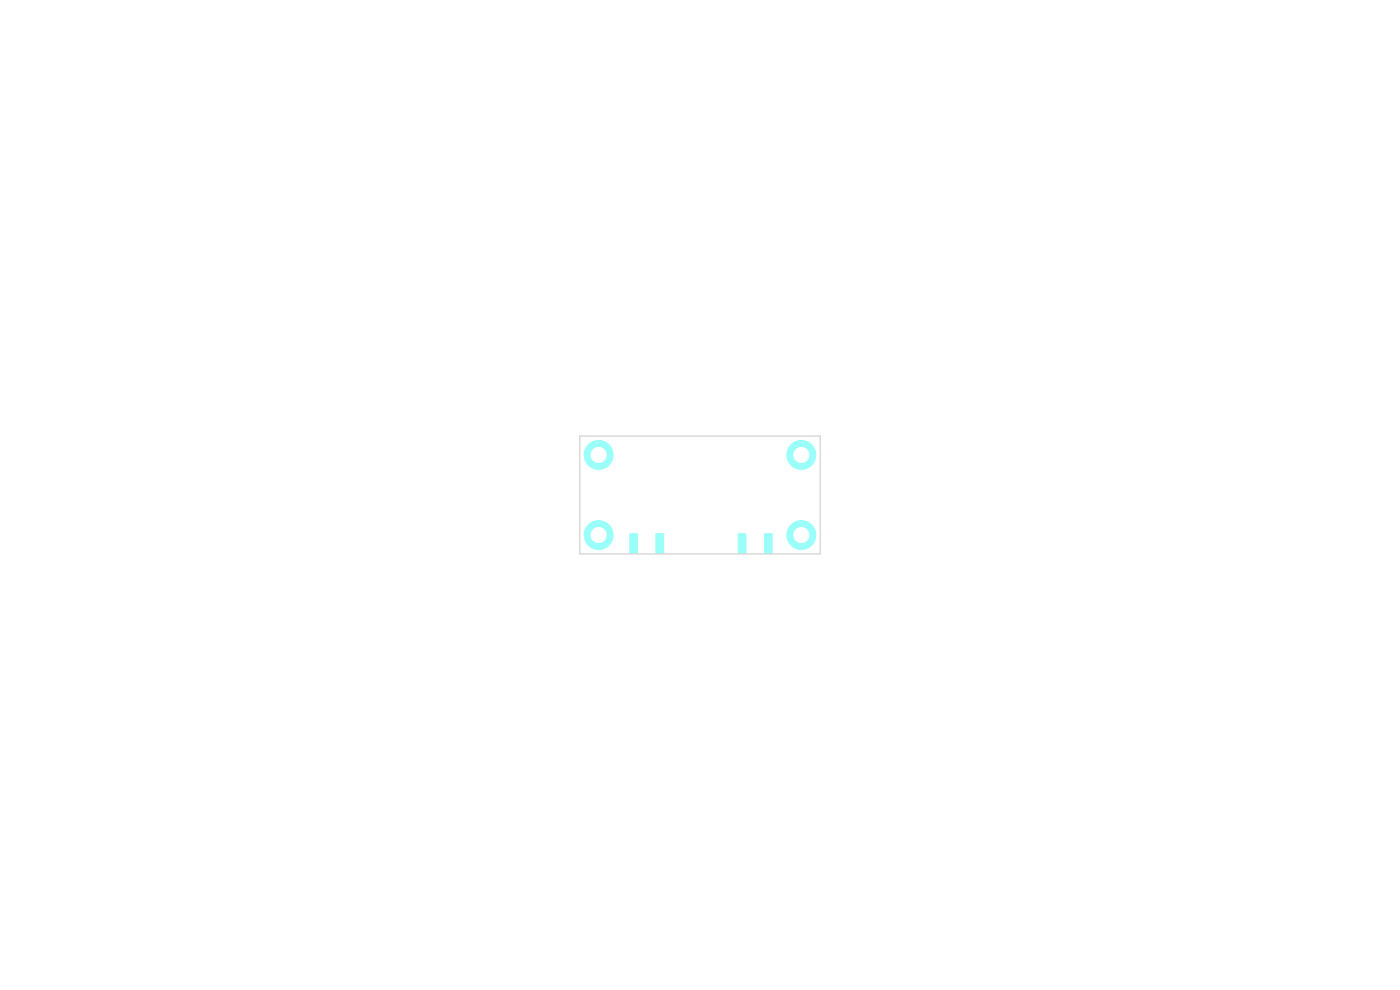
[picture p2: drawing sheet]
<svg xmlns="http://www.w3.org/2000/svg" width="297mm" height="210mm" viewBox="0 0 297 210" stroke-linecap="round" stroke-linejoin="round" font-family="sans-serif">
<g fill="#9afff8" stroke="#9afff8" stroke-width=".21">
<path d="M133.6 113.2l1.6 .1v4.1l-1.6-.1z"/>
<path d="M139.2 113.2l1.6 .1v4.1l-1.6-.1z"/>
<path d="M156.6 113.2l1.6 .1v4.1l-1.6-.1z"/>
<path d="M162.2 113.2l1.6 .1v4.1l-1.6-.1z"/>
<circle cx="127" cy="96.5" r="3.1"/>
<circle cx="127" cy="113.5" r="3.1"/>
<circle cx="170" cy="96.5" r="3.1"/>
<circle cx="170" cy="113.5" r="3.1"/>
</g>
<path d="M123 92.5h51v25h-51z" fill="none" stroke="#d0d2cd" stroke-width=".25"/>
<g fill="#fff" stroke="#fff" stroke-width=".21">
<circle cx="127" cy="96.5" r="1.6"/>
<circle cx="127" cy="113.5" r="1.6"/>
<circle cx="170" cy="96.5" r="1.6"/>
<circle cx="170" cy="113.5" r="1.6"/>
</g>
</svg>
